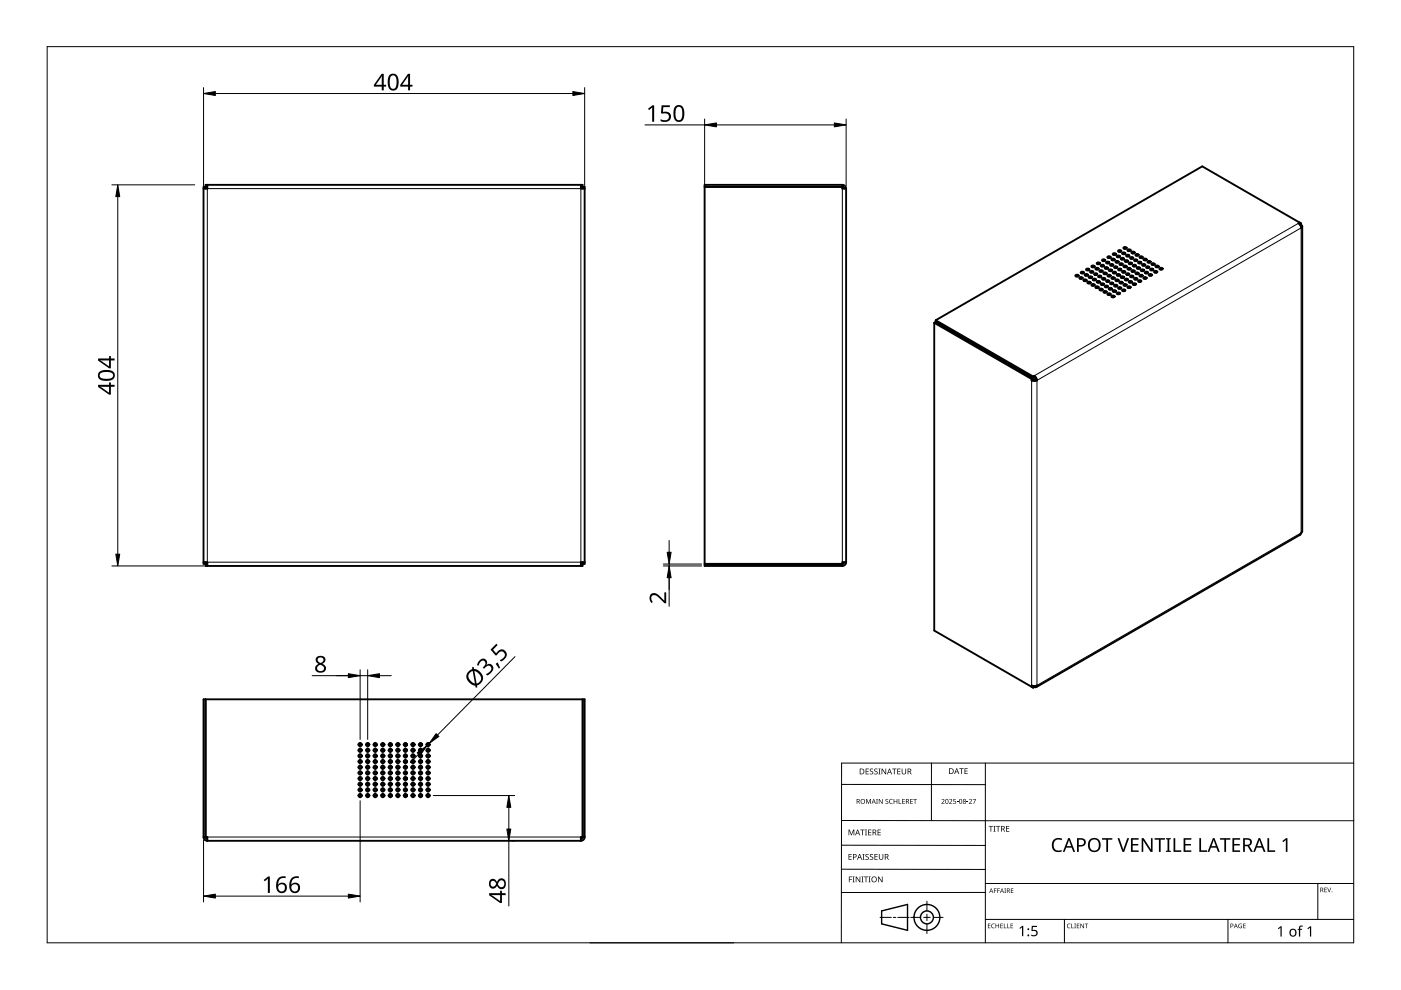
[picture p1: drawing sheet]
<svg xmlns="http://www.w3.org/2000/svg" width="297mm" height="210mm" viewBox="0 0 297 210" stroke-linecap="round" stroke-linejoin="round" font-family="sans-serif">
<g fill="none" stroke="#000" stroke-width=".4">
<path d="M43.6 39.6h-.4v80h.8M43.6 39.6h.4M44 39.2v.8h-.8M123.2 39.6h.3v-.4h-79.9v.8M123.2 39.2v.8h.8M123.6 40v-.4h.4v80h-.8M149.4 39.6h29.2l.4 .4M149.4 39.6h29.2M178.6 39.2h-29.2v80.8h29.2M178.6 39.2v.8h.8M178.6 39.2a.8 .8 0 0 1 .8 .8M179.4 40v79.2"/>
<path d="M228 58.3h.6a.3 .3 0 0 1-.3 .3 .3 .3 0 0 1-.3-.3zM228.5 58.6h-.4M228.9 58.8h.6a.3 .3 0 0 1-.3 .3 .3 .3 0 0 1-.3-.3zM229 59.1h.4M229.2 57.7h.6a.3 .3 0 0 1-.3 .3 .3 .3 0 0 1-.3-.3zM229.7 58h-.4M229.7 59.3h.6a.3 .3 0 0 1-.3 .3 .3 .3 0 0 1-.3-.3zM229.8 59.6h.4M230 58.2h.6a.3 .3 0 0 1-.3 .3 .3 .3 0 0 1-.3-.3zM230.1 58.4h.4M230.3 57h.6a.3 .3 0 0 1-.3 .3 .3 .3 0 0 1-.3-.3zM230.6 59.8h.6a.3 .3 0 0 1-.3 .3 .3 .3 0 0 1-.3-.3z"/>
<path d="M230.8 57.3h-.4M230.9 58.7h.6a.3 .3 0 0 1-.3 .3 .3 .3 0 0 1-.3-.3zM231 58.9h.4M231.2 57.5h.6a.3 .3 0 0 1-.3 .3 .3 .3 0 0 1-.3-.3zM231.2 57.8h.5M231.4 56.4h.6a.3 .3 0 0 1-.3 .3 .3 .3 0 0 1-.3-.3zM231.7 59.2h.6a.3 .3 0 0 1-.3 .3 .3 .3 0 0 1-.3-.3zM231.9 56.7h-.4M232 58h.6a.3 .3 0 0 1-.3 .3 .3 .3 0 0 1-.3-.3zM232.1 58.3h.4M232.2 59.4h-.4M232.3 56.9h.6a.3 .3 0 0 1-.3 .3 .3 .3 0 0 1-.3-.3z"/>
<path d="M232.4 57.1h.4M232.6 59.7h.6a.3 .3 0 0 1-.3 .3 .3 .3 0 0 1-.3-.3zM232.6 55.7h.6a.3 .3 0 0 1-.3 .3 .3 .3 0 0 1-.3-.3zM232.8 58.5h.7a.3 .3 0 0 1-.3 .3 .3 .3 0 0 1-.4-.3zM233.1 59.9h-.4M233.1 56h-.4M233.1 57.4h.6a.3 .3 0 0 1-.3 .3 .3 .3 0 0 1-.3-.3zM233.2 57.6h.4M233.4 58.8h-.5M233.4 56.2h.6a.3 .3 0 0 1-.3 .3 .3 .3 0 0 1-.3-.3zM233.5 56.5h.4M233.7 59h.6a.3 .3 0 0 1-.3 .3 .3 .3 0 0 1-.3-.3z"/>
<path d="M233.7 55.1h.6a.3 .3 0 0 1-.3 .3 .3 .3 0 0 1-.3-.3zM234 57.9h.6a.3 .3 0 0 1-.3 .3 .3 .3 0 0 1-.3-.3zM234.2 55.3h-.4M234.2 59.3h-.4M234.3 56.7h.6a.3 .3 0 0 1-.3 .3 .3 .3 0 0 1-.3-.3zM234.4 57h.4M234.5 58.1h-.4M234.5 55.6h.7a.3 .3 0 0 1-.4 .3 .3 .3 0 0 1-.3-.3zM234.5 59.5h.7a.3 .3 0 0 1-.4 .3 .3 .3 0 0 1-.3-.3zM234.6 59.8h.5M234.8 58.3h.6a.3 .3 0 0 1-.3 .3 .3 .3 0 0 1-.3-.3zM234.8 54.4h.6a.3 .3 0 0 1-.3 .3 .3 .3 0 0 1-.3-.3z"/>
<path d="M235.1 55.8h-.5M235.1 57.2h.6a.3 .3 0 0 1-.3 .3 .3 .3 0 0 1-.3-.3zM235.3 58.6h-.4M235.3 54.7h-.4M235.4 56.1h.6a.3 .3 0 0 1-.3 .3 .3 .3 0 0 1-.3-.3zM235.4 60h.6a.3 .3 0 0 1-.3 .3 .3 .3 0 0 1-.3-.3zM235.5 56.3h.4M235.6 57.5h-.4M235.7 54.9h.6a.3 .3 0 0 1-.3 .3 .3 .3 0 0 1-.3-.3zM235.7 58.8h.6a.3 .3 0 0 1-.3 .3 .3 .3 0 0 1-.3-.3zM235.8 59.1h.4M236 53.8h.6a.3 .3 0 0 1-.3 .3 .3 .3 0 0 1-.3-.3z"/>
<path d="M236 57.7h.6a.3 .3 0 0 1-.3 .3 .3 .3 0 0 1-.3-.3zM236.2 55.2h-.4M236.2 56.5h.6a.3 .3 0 0 1-.3 .4 .3 .3 0 0 1-.3-.4zM236.5 54h-.4M236.5 58h-.4M236.5 55.4h.6a.3 .3 0 0 1-.3 .3 .3 .3 0 0 1-.3-.3zM236.5 59.3h.6a.3 .3 0 0 1-.3 .3 .3 .3 0 0 1-.3-.3zM236.6 55.7h.4M236.6 59.6h.4M236.8 56.8h-.5M236.8 54.3h.6a.3 .3 0 0 1-.3 .3 .3 .3 0 0 1-.3-.3zM236.8 58.2h.6a.3 .3 0 0 1-.3 .3 .3 .3 0 0 1-.3-.3z"/>
<path d="M236.9 58.4h.4M237.1 57h.6a.3 .3 0 0 1-.3 .3 .3 .3 0 0 1-.3-.3zM237.1 53.1h.6a.3 .3 0 0 1-.3 .3 .3 .3 0 0 1-.3-.3zM237.3 54.5h-.4M237.4 59.8h.6a.3 .3 0 0 1-.3 .3 .3 .3 0 0 1-.3-.3zM237.4 55.9h.6a.3 .3 0 0 1-.3 .3 .3 .3 0 0 1-.3-.3zM237.5 56.2h.4M237.6 53.4h-.4M237.6 57.3h-.4M237.7 58.7h.6a.3 .3 0 0 1-.3 .3 .3 .3 0 0 1-.3-.3zM237.7 54.8h.6a.3 .3 0 0 1-.3 .3 .3 .3 0 0 1-.3-.3zM237.8 55h.4"/>
<path d="M237.8 58.9h.4M237.9 57.5h.6a.3 .3 0 0 1-.3 .3 .3 .3 0 0 1-.3-.3zM237.9 53.6h.6a.3 .3 0 0 1-.3 .3 .3 .3 0 0 1-.3-.3zM238 57.8h.4M238.2 56.4h.6a.3 .3 0 0 1-.3 .3 .3 .3 0 0 1-.3-.3zM238.2 52.5h.6a.3 .3 0 0 1-.3 .3 .3 .3 0 0 1-.3-.3zM238.4 53.9h-.4M238.5 55.2h.6a.3 .3 0 0 1-.3 .3 .3 .3 0 0 1-.3-.3zM238.5 59.2h.6a.3 .3 0 0 1-.3 .3 .3 .3 0 0 1-.3-.3zM238.6 55.5h.4M238.7 52.7h-.4M238.7 56.7h-.4"/>
<path d="M238.8 54.1h.6a.3 .3 0 0 1-.3 .3 .3 .3 0 0 1-.3-.3zM238.8 58h.6a.3 .3 0 0 1-.3 .3 .3 .3 0 0 1-.3-.3zM238.9 54.4h.4M238.9 58.3h.4M239 59.4h-.4M239.1 53h.6a.3 .3 0 0 1-.3 .3 .3 .3 0 0 1-.3-.3zM239.1 56.9h.6a.3 .3 0 0 1-.3 .3 .3 .3 0 0 1-.3-.3zM239.2 57.1h.4M239.4 59.7h.6a.3 .3 0 0 1-.3 .3 .3 .3 0 0 1-.3-.3zM239.4 55.7h.6a.3 .3 0 0 1-.3 .3 .3 .3 0 0 1-.3-.3zM239.6 53.2h-.4M239.6 58.5h.6a.3 .3 0 0 1-.3 .3 .3 .3 0 0 1-.3-.3z"/>
<path d="M239.6 54.6h.6a.3 .3 0 0 1-.3 .3 .3 .3 0 0 1-.3-.3zM239.7 54.9h.4M239.9 56h-.4M239.9 59.9h-.4M239.9 57.4h.6a.3 .3 0 0 1-.3 .3 .3 .3 0 0 1-.3-.3zM239.9 53.4h.6a.3 .3 0 0 1-.3 .3 .3 .3 0 0 1-.3-.3zM240 53.7h.4M240 57.6h.4M240.1 58.8h-.4M240.2 56.2h.6a.3 .3 0 0 1-.3 .3 .3 .3 0 0 1-.3-.3zM240.3 56.5h.4M240.5 55.1h.6a.3 .3 0 0 1-.3 .3 .3 .3 0 0 1-.3-.3z"/>
<path d="M240.5 59h.6a.3 .3 0 0 1-.3 .3 .3 .3 0 0 1-.3-.3zM240.8 53.9h.6a.3 .3 0 0 1-.3 .3 .3 .3 0 0 1-.3-.3zM240.8 57.9h.6a.3 .3 0 0 1-.3 .3 .3 .3 0 0 1-.3-.3zM240.9 54.2h.4M241 55.3h-.4M241 59.3h-.4M241.1 56.7h.6a.3 .3 0 0 1-.3 .3 .3 .3 0 0 1-.3-.3zM241.1 57h.5M241.3 58.1h-.4M241.3 59.5h.6a.3 .3 0 0 1-.3 .3 .3 .3 0 0 1-.3-.3zM241.3 55.6h.6a.3 .3 0 0 1-.3 .3 .3 .3 0 0 1-.3-.3zM241.4 59.8h.4"/>
<path d="M241.6 58.3h.6a.3 .3 0 0 1-.3 .3 .3 .3 0 0 1-.3-.3zM241.6 54.4h.6a.3 .3 0 0 1-.3 .3 .3 .3 0 0 1-.3-.3zM241.8 55.8h-.4M241.9 57.2h.6a.3 .3 0 0 1-.3 .3 .3 .3 0 0 1-.3-.3zM242.1 54.7h-.4M242.1 58.6h-.4M242.2 56.1h.6a.3 .3 0 0 1-.3 .3 .3 .3 0 0 1-.3-.3zM242.3 56.3h.4M242.4 57.5h-.4M242.5 58.8h.6a.3 .3 0 0 1-.3 .3 .3 .3 0 0 1-.3-.3zM242.5 54.9h.6a.3 .3 0 0 1-.3 .3 .3 .3 0 0 1-.3-.3zM242.6 59.1h.4"/>
<path d="M242.7 57.7h.7a.3 .3 0 0 1-.3 .3 .3 .3 0 0 1-.4-.3zM243 55.2h-.4M243 56.5h.6a.3 .3 0 0 1-.3 .4 .3 .3 0 0 1-.3-.4zM243.3 58h-.5M243.3 55.4h.6a.3 .3 0 0 1-.3 .3 .3 .3 0 0 1-.3-.3zM243.4 55.7h.4M243.5 56.8h-.4M243.6 58.2h.6a.3 .3 0 0 1-.3 .3 .3 .3 0 0 1-.3-.3zM243.7 58.4h.4M243.9 57h.6a.3 .3 0 0 1-.3 .3 .3 .3 0 0 1-.3-.3zM244.2 55.9h.6a.3 .3 0 0 1-.3 .3 .3 .3 0 0 1-.3-.3zM244.3 56.2h.4"/>
<path d="M244.4 57.3h-.4M244.7 57.5h.6a.3 .3 0 0 1-.3 .3 .3 .3 0 0 1-.3-.3zM244.8 57.8h.4M245 56.4h.6a.3 .3 0 0 1-.3 .3 .3 .3 0 0 1-.3-.3zM245.5 56.7h-.4M245.9 56.9h.6a.3 .3 0 0 1-.3 .3 .3 .3 0 0 1-.3-.3zM246 57.1h.4M275.6 47.5h.1M275.6 47.5h-.1M275.6 47.6v-.4l-.3 .1 .4 .5 .2 .5 .2-.3-.2-.3M275.9 47.4l-21-12.1-56.5 32.6M275.9 47.4v.3"/>
<path d="M275.9 47.7l-.2 .1M275.9 47.4l-.3 .1M276.1 48l-.1 64.8-.3 .6-56 32.3M198.1 68.4v65.3l20.9 12.1M198.1 68.4l.3-.1 20.6 11.9-.3 .2M198.1 68.4l20.6 12M198.4 67.9v.3l20.6 12 .3-.2M198.4 67.9l20.6 11.9M219 79.8v.7M219.3 79.7l.4 .4 .2 .6M219.3 79.7l-.3 .1M219.3 79.7v.3"/>
<path d="M231.1 60.1h-.4M231.4 60.3h.6a.3 .3 0 0 1-.3 .3 .3 .3 0 0 1-.3-.3zM231.5 60.6h.4M232.3 60.8h.6a.3 .3 0 0 1-.3 .3 .3 .3 0 0 1-.3-.3zM232.4 61.1h.4M233.1 61.3h.6a.3 .3 0 0 1-.3 .3 .3 .3 0 0 1-.3-.3zM233.4 60.1h.6a.3 .3 0 0 1-.3 .3 .3 .3 0 0 1-.3-.3zM233.5 60.4h.4M233.6 61.5h-.4M234 61.8h.6a.3 .3 0 0 1-.3 .3 .3 .3 0 0 1-.3-.3zM234.3 60.6h.6a.3 .3 0 0 1-.3 .3 .3 .3 0 0 1-.3-.3zM234.5 62h-.4"/>
<path d="M234.8 60.9h-.4M234.8 62.3h.6a.3 .3 0 0 1-.3 .3 .3 .3 0 0 1-.3-.3zM234.9 62.5h.4M235.1 61.1h.6a.3 .3 0 0 1-.3 .3 .3 .3 0 0 1-.3-.3zM235.5 60.2h.4M235.6 61.4h-.4M235.7 62.8h.6a.3 .3 0 0 1-.3 .3 .3 .3 0 0 1-.3-.3zM235.8 63h.4M236 61.6h.6a.3 .3 0 0 1-.3 .3 .3 .3 0 0 1-.3-.3zM236.1 61.9h.4M236.2 60.5h.6a.3 .3 0 0 1-.3 .3 .3 .3 0 0 1-.3-.3zM236.8 60.7h-.5"/>
<path d="M236.8 62.1h.6a.3 .3 0 0 1-.3 .3 .3 .3 0 0 1-.3-.3zM236.9 62.4h.4M237.1 61h.6a.3 .3 0 0 1-.3 .3 .3 .3 0 0 1-.3-.3zM237.2 61.2h.4M237.9 60.1h-.4M237.9 61.4h.6a.3 .3 0 0 1-.3 .4 .3 .3 0 0 1-.3-.4zM238 61.7h.4M238.2 60.3h.6a.3 .3 0 0 1-.3 .3 .3 .3 0 0 1-.3-.3zM238.3 60.6h.4M239.1 60.8h.6a.3 .3 0 0 1-.3 .3 .3 .3 0 0 1-.3-.3zM239.2 61.1h.4M240.2 60.1h.6a.3 .3 0 0 1-.3 .3 .3 .3 0 0 1-.3-.3z"/>
<path d="M240.3 60.4h.4M218.7 80.4v.3M218.7 80.7l.6 .1 .6-.1M219 80.5h.6M219 80.5l-.3 .2M219.3 80l.3 .5M219.6 80.5l.3 .2M43.2 119.2h.8v.8M43.6 119.2v.8h79.9v-.4M123.6 119.2v.4M124 119.2h-.8v.8M179 119.2l-.4 .4h-29.2"/>
<path d="M179.4 119.2a.8 .8 0 0 1-.8 .8M179.4 119.2h-.8v.8M43.6 148.3v29.2l.4 .4M123.5 148.3v29.2M123.6 148.3v29.2l-.4 .4M219 145.5l-.3 .1v-.3l.6 .2 .6-.2-.2 .4h-.4M219 145.4v.4M219.1 145.4l-.1 .1M219.3 145.7l-.3 .1M219.3 145.5v.2M43.2 177.5v-29.2h80.8v29.2M43.2 177.5h.8v.8"/>
<path d="M43.2 177.5a.8 .8 0 0 0 .8 .8M44 178.3h79.2M124 177.5h-.8v.8M124 177.5a.8 .8 0 0 1-.8 .8"/>
<circle cx="76.4" cy="159.1" r=".35"/>
<circle cx="76.4" cy="157.9" r=".35"/>
<circle cx="78" cy="159.1" r=".35"/>
<circle cx="78" cy="157.9" r=".35"/>
<circle cx="79.6" cy="159.1" r=".35"/>
<circle cx="79.6" cy="157.9" r=".35"/>
<circle cx="81.2" cy="159.1" r=".35"/>
<circle cx="81.2" cy="157.9" r=".35"/>
<circle cx="82.8" cy="159.1" r=".35"/>
<circle cx="82.8" cy="157.9" r=".35"/>
<circle cx="84.4" cy="159.1" r=".35"/>
<circle cx="84.4" cy="157.9" r=".35"/>
<circle cx="86" cy="159.1" r=".35"/>
<circle cx="86" cy="157.9" r=".35"/>
<circle cx="87.6" cy="159.1" r=".35"/>
<circle cx="87.6" cy="157.9" r=".35"/>
<circle cx="89.2" cy="159.1" r=".35"/>
<circle cx="89.2" cy="157.9" r=".35"/>
<circle cx="90.8" cy="159.1" r=".35"/>
<circle cx="90.8" cy="157.9" r=".35"/>
<circle cx="76.4" cy="161.5" r=".35"/>
<circle cx="76.4" cy="163.9" r=".35"/>
<circle cx="76.4" cy="166.3" r=".35"/>
<circle cx="76.4" cy="165.1" r=".35"/>
<circle cx="76.4" cy="160.3" r=".35"/>
<circle cx="76.4" cy="162.7" r=".35"/>
<circle cx="76.4" cy="167.5" r=".35"/>
<circle cx="76.4" cy="168.7" r=".35"/>
<circle cx="78" cy="161.5" r=".35"/>
<circle cx="78" cy="163.9" r=".35"/>
<circle cx="78" cy="166.3" r=".35"/>
<circle cx="78" cy="165.1" r=".35"/>
<circle cx="78" cy="160.3" r=".35"/>
<circle cx="78" cy="162.7" r=".35"/>
<circle cx="78" cy="167.5" r=".35"/>
<circle cx="78" cy="168.7" r=".35"/>
<circle cx="79.6" cy="161.5" r=".35"/>
<circle cx="79.6" cy="163.9" r=".35"/>
<circle cx="79.6" cy="166.3" r=".35"/>
<circle cx="79.6" cy="165.1" r=".35"/>
<circle cx="79.6" cy="160.3" r=".35"/>
<circle cx="79.6" cy="162.7" r=".35"/>
<circle cx="79.6" cy="167.5" r=".35"/>
<circle cx="79.6" cy="168.7" r=".35"/>
<circle cx="81.2" cy="161.5" r=".35"/>
<circle cx="81.2" cy="163.9" r=".35"/>
<circle cx="81.2" cy="166.3" r=".35"/>
<circle cx="81.2" cy="165.1" r=".35"/>
<circle cx="81.2" cy="160.3" r=".35"/>
<circle cx="81.2" cy="162.7" r=".35"/>
<circle cx="81.2" cy="167.5" r=".35"/>
<circle cx="81.2" cy="168.7" r=".35"/>
<circle cx="82.8" cy="161.5" r=".35"/>
<circle cx="82.8" cy="163.9" r=".35"/>
<circle cx="82.8" cy="166.3" r=".35"/>
<circle cx="82.8" cy="165.1" r=".35"/>
<circle cx="82.8" cy="160.3" r=".35"/>
<circle cx="82.8" cy="162.7" r=".35"/>
<circle cx="82.8" cy="167.5" r=".35"/>
<circle cx="82.8" cy="168.7" r=".35"/>
<circle cx="84.4" cy="161.5" r=".35"/>
<circle cx="84.4" cy="163.9" r=".35"/>
<circle cx="84.4" cy="166.3" r=".35"/>
<circle cx="84.4" cy="165.1" r=".35"/>
<circle cx="84.4" cy="160.3" r=".35"/>
<circle cx="84.4" cy="162.7" r=".35"/>
<circle cx="84.4" cy="167.5" r=".35"/>
<circle cx="84.4" cy="168.7" r=".35"/>
<circle cx="86" cy="161.5" r=".35"/>
<circle cx="86" cy="163.9" r=".35"/>
<circle cx="86" cy="166.3" r=".35"/>
<circle cx="86" cy="165.1" r=".35"/>
<circle cx="86" cy="160.3" r=".35"/>
<circle cx="86" cy="162.7" r=".35"/>
<circle cx="86" cy="167.5" r=".35"/>
<circle cx="86" cy="168.7" r=".35"/>
<circle cx="87.6" cy="161.5" r=".35"/>
<circle cx="87.6" cy="163.9" r=".35"/>
<circle cx="87.6" cy="166.3" r=".35"/>
<circle cx="87.6" cy="165.1" r=".35"/>
<circle cx="87.6" cy="160.3" r=".35"/>
<circle cx="87.6" cy="162.7" r=".35"/>
<circle cx="87.6" cy="167.5" r=".35"/>
<circle cx="87.6" cy="168.7" r=".35"/>
<circle cx="89.2" cy="161.5" r=".35"/>
<circle cx="89.2" cy="163.9" r=".35"/>
<circle cx="89.2" cy="166.3" r=".35"/>
<circle cx="89.2" cy="165.1" r=".35"/>
<circle cx="89.2" cy="160.3" r=".35"/>
<circle cx="89.2" cy="162.7" r=".35"/>
<circle cx="89.2" cy="167.5" r=".35"/>
<circle cx="89.2" cy="168.7" r=".35"/>
<circle cx="90.8" cy="161.5" r=".35"/>
<circle cx="90.8" cy="163.9" r=".35"/>
<circle cx="90.8" cy="166.3" r=".35"/>
<circle cx="90.8" cy="165.1" r=".35"/>
<circle cx="90.8" cy="160.3" r=".35"/>
<circle cx="90.8" cy="162.7" r=".35"/>
<circle cx="90.8" cy="167.5" r=".35"/>
<circle cx="90.8" cy="168.7" r=".35"/>
</g>
<path d="M44 40h79.2v79.2h-79.2zM178.6 40v79.2M275.3 47.3l-56 32.4M218.7 80.7v64.6M219.9 80.7l56-32.4v64.7l-56 32.3zM44 177.5h79.2" fill="none" stroke="#000" stroke-width=".21"/>
<path d="M10 9.9h277v190h-277z" fill="none" stroke="#000" stroke-width=".21"/>
<g fill="none" stroke="#000" stroke-width=".21">
<path d="M178.4 179.2l30.5 .1M178.4 166.3l30.5 .1M178.5 174h108.6M197.5 161.8v12.2M208.9 161.8v38.1M287 161.8h-108.6v38.1M125.1 199.9h30.5M178.4 184.3h30.5M186.6 194.5h2.4M189.4 194.5h.5M190.4 194.5h2.4M193.1 194.5h2.1"/>
<path d="M195.8 194.5h1.4M196.5 191.1v2M196.5 193.8v1.4M196.5 195.9v2M197.9 194.5h2.1M208.9 189.2h-30.5M208.9 187.3h78.1M208.9 194.9h78.1M225.7 194.9v5M260.4 194.9v5M279.4 187.3v7.6"/>
</g>
<g fill="none" stroke="#000" stroke-width=".3">
<path d="M186.9 193.1l5.5-1.3v5.5l-5.5-1.4z"/>
<circle cx="196.5" cy="194.5" r="1.37"/>
<circle cx="196.5" cy="194.5" r="2.74"/>
</g>
<g fill="#000">
<path d="M179.9 175.9h.2l.4 1 .4-1h.2v1.2h-.1v-1.1l-.4 1.1h-.2l-.4-1.1 .1 1.1h-.2zM182.4 175.9h.9v.1h-.4v1.1h-.1v-1.1h-.4zM183.4 175.9h.4l-.1 .1v1l.1 .1h-.4l.1-.1v-1zM183.6 169.4h.2l.3 .8 .4-.8h.2v1h-.2v-.9l-.4 .9-.4-.9 .1 .9h-.2zM183.5 163h.7v.1h-.5v.4h.5v.1h-.5v.4h.5v.2h-.7zM184.1 175.9h.6v.1h-.5v.4h.5v.1h-.5v.5h.5v.1h-.6zM184.5 163.1l.4-.2 .2 .1v.1a.25 .25 0 0 0-.4-.1 .25 .25 0 0 0 0 .4 .4 .4 0 0 1 .5 .3 .4 .4 0 0 1-.3 .5 .4 .4 0 0 1-.5-.2h.1a.27 .27 0 0 0 .4 .1 .27 .27 0 0 0-.1-.4l-.3-.3zM185.4 163.1l.4-.2 .3 .1-.1 .1a.25 .25 0 0 0-.4-.1 .25 .25 0 0 0 0 .4 .4 .4 0 0 1 .5 .3 .4 .4 0 0 1-.3 .5 .4 .4 0 0 1-.5-.2h.1a.27 .27 0 0 0 .4 .1 .27 .27 0 0 0 0-.4l-.4-.3zM185.8 169.4h.3l-.1 .1v.8l.1 .1h-.3l.1-.1zM186.2 163h.5l-.2 .1v1l.2 .1h-.5l.2-.1v-1zM186.1 175.9h.6v.1h-.5v.4h.5v.1h-.5v.5h.5v.1h-.6zM186.3 169.4h.2l.5 .8v-.8h.1v1h-.1l-.6-.8v.8h-.1z"/>
<path d="M186.9 163h.2l.6 1v-1h.2v1.2h-.2l-.6-1v1h-.2zM187.8 169.5l.3-.1h.2v.2a.25 .25 0 0 0-.3-.1 .25 .25 0 0 0-.1 .3 .25 .25 0 0 0 .3 .1 .32 .32 0 0 1 0 .5 .32 .32 0 0 1-.5-.1 .25 .25 0 0 0 .4 .1 .25 .25 0 0 0 0-.4l-.3-.2zM188.6 169.5l.4-.1h.3l-.1 .2a.41 .41 0 0 0-.6 .3 .41 .41 0 0 0 .6 .4 .48 .48 0 0 1-.6-.1 .48 .48 0 0 1 0-.7zM189.1 163h1v.1h-.4v1.1h-.2v-1.1h-.4zM189.5 169.4h.1v.4h.5v-.4h.1v1h-.1v-.5h-.5v.5h-.1zM190.5 169.4h.2v.9h.4v.1h-.6zM190.2 163h.7v.1h-.5v.4h.5v.1h-.5v.4h.5v.2h-.7zM191.3 169.4h.5v.1h-.4v.3h.4v.1h-.4v.4h.4v.1h-.5zM191.2 163h.1v.8a.32 .32 0 0 0 .3 .3 .32 .32 0 0 0 .4-.4v-.7h.1v.7a.47 .47 0 0 1-.5 .5 .47 .47 0 0 1-.4-.5zM193 169.4h.5v.1h-.4v.3h.4v.1h-.4v.4h.4v.1h-.5zM193.6 169.4h.8v.1h-.3v.9h-.2v-.9h-.3zM199.6 169.5a.37 .37 0 0 1 .6 0 .37 .37 0 0 1-.2 .6l-.2 .2h.5v.1h-.7l.3-.4a.27 .27 0 0 0 .2-.3 .27 .27 0 0 0-.4-.1z"/>
<path d="M201.2 169.5a.37 .37 0 0 1 .6 0 .37 .37 0 0 1-.2 .6l-.2 .2h.5v.1h-.7l.3-.4a.27 .27 0 0 0 .3-.3 .27 .27 0 0 0-.5-.1zM202.1 169.4h.5v.1h-.4v.3a.34 .34 0 0 1 .5 .2 .34 .34 0 0 1-.2 .4 .34 .34 0 0 1-.4-.1 .29 .29 0 0 0 .4 0 .29 .29 0 0 0 0-.4 .29 .29 0 0 0-.4 0zM202.9 170l.3 .1zM203.4 162.9h.9v.1h-.4v1.1h-.1v-1.1h-.4zM204.9 170l.4 .1zM204.5 162.9h.7v.1h-.5v.4h.4v.1h-.4v.5h.5v.1h-.7zM205.4 169.5a.37 .37 0 0 1 .6 0 .37 .37 0 0 1-.2 .6l-.2 .2h.5v.1h-.7l.3-.4a.27 .27 0 0 0 .3-.3 .27 .27 0 0 0-.5-.1zM206.2 169.4h.7l-.4 1h-.1l.4-.9h-.6zM209.6 175.1h.9v.2h-.3v1h-.2v-1h-.4zM210.6 175.1h.5l-.2 .1v1l.2 .1h-.5l.2-.1v-1zM211.2 175.1h.9v.2h-.4v1h-.2v-1h-.3zM213.3 175.1h.7v.2h-.5v.3h.5v.2h-.5v.4h.5v.1h-.7z"/>
<path d="M223.4 178.1a1.63 1.63 0 0 1 1.8-.3l-.1 .4a1.14 1.14 0 0 0-1.4 .1 1.14 1.14 0 0 0-.2 1.4 1.11 1.11 0 0 0 1.6 .5v.3a1.52 1.52 0 0 1-1.9-.5 1.52 1.52 0 0 1 .2-1.9zM236.9 177.7h.4l.9 2.5 .8-2.5h.4l-1.1 2.9h-.3zM180 185.8h.7v.2h-.6v.4h.5v.1h-.5v.6h-.1zM179.9 181.1h.7v.1h-.5v.4h.4v.1h-.4v.5h.5v.1h-.7zM180.8 185.8h.4l-.1 .2v.9l.1 .2h-.4l.1-.2v-.9zM181.4 185.8h.2l.7 1.1v-1.1h.1v1.3h-.2l-.6-1v1h-.2zM182.6 185.8h.5l-.2 .2v.9l.2 .2h-.5l.2-.2v-.9zM182.9 181.1h.4l-.1 .1v1l.1 .1h-.4l.1-.1v-1zM183.2 185.8h.9v.2h-.4v1.1h-.2v-1.1h-.3zM183.5 181.2l.5-.1h.2v.2a.25 .25 0 0 0-.4-.1 .25 .25 0 0 0 0 .4 .4 .4 0 0 1 .4 .3 .4 .4 0 0 1-.2 .4 .4 .4 0 0 1-.5-.2 .27 .27 0 0 0 .5 .1 .27 .27 0 0 0-.1-.4l-.4-.3zM184.2 185.8h.4l-.1 .2v.9l.1 .2h-.4l.1-.2v-.9zM184.5 181.2l.4-.1h.2v.2a.25 .25 0 0 0-.4-.1 .25 .25 0 0 0 0 .4 .4 .4 0 0 1 .5 .3 .4 .4 0 0 1-.3 .4 .4 .4 0 0 1-.5-.2h.1a.27 .27 0 0 0 .4 .1 .27 .27 0 0 0-.1-.4l-.3-.3z"/>
<path d="M185.4 181.1h.7v.1h-.5v.4h.5v.1h-.5v.5h.5v.1h-.7zM186.2 185.8h.1l.7 1.1v-1.1h.1v1.3h-.2l-.6-1v1h-.1zM186.3 181.1h.2v.8a.32 .32 0 0 0 .3 .3 .32 .32 0 0 0 .3-.3v-.8h.2v.8a.47 .47 0 0 1-.5 .4 .47 .47 0 0 1-.5-.4zM209.5 195.8h.5l-.4 .1v.3h.4l-.4 .1v.4l.4 .1h-.5zM210.3 196l.3-.2 .3 .1v.1a.39 .39 0 0 0-.6 .3 .39 .39 0 0 0 .6 .4 .46 .46 0 0 1-.7-.1 .46 .46 0 0 1 .1-.6zM210.7 188.4h.6l-.4 .1v.3h.4l-.4 .1v.4h-.2zM211.4 188.4h.6l-.4 .1v.3h.4l-.4 .1v.4h-.2zM211.1 195.8h.1v.4h.5v-.4h.1v1h-.1v-.5h-.5v.5h-.1zM212.1 195.8h.5l-.4 .1v.3h.4l-.4 .1v.4l.4 .1h-.5zM212.8 195.8h.2v.9l.4 .1h-.6zM212.9 188.4h.4l-.1 .1 .1 .8h-.4l.2-.1zM213.6 195.8h.1v.9l.4 .1h-.5z"/>
<path d="M214.3 195.8h.5l-.4 .1v.3h.4l-.4 .1v.4l.4 .1h-.5zM214.3 188.4h.6l-.5 .1v.3h.4l-.4 .1v.3l.5 .1h-.6zM216.1 196.8l.6-.5h.3v2.2h-.3v-1.9l-.4 .3zM218.8 196.3h1.1v.2h-.9l-.1 .7a.75 .75 0 0 1 1.1 .7 .75 .75 0 0 1-1.1 .6l-.3-.1v-.3l.3 .2a.51 .51 0 0 0 .8-.4 .51 .51 0 0 0-.7-.5l-.3-.1zM226.3 196l.4-.2 .3 .1-.1 .1a.39 .39 0 0 0-.6 .3 .39 .39 0 0 0 .6 .4 .46 .46 0 0 1-.6-.1 .46 .46 0 0 1 0-.6zM227.1 195.8h.2v.9l.4 .1h-.6zM227.8 195.8h.3l-.1 .1 .1 .9h-.3l.1-.1zM228.3 195.8h.5l-.4 .1v.3h.4l-.4 .1v.4l.4 .1h-.5zM229.1 195.8h.1l.5 .8v-.8h.1v1h-.1l-.5-.8v.8h-.1zM230 195.8h.7l-.3 .1v.9h-.1v-.9zM233.6 177.7h2.2v.3h-.9v2.6h-.3v-2.6h-1zM239.8 177.7h1.6v.3h-1.2v.9h1.1v.4h-1.1v1h1.2v.3h-1.6z"/>
<path d="M242.1 177.7h.4l1.5 2.4v-2.4h.4v2.9h-.5l-1.5-2.4v2.4h-.3zM244.8 177.7h2.2v.3h-.9v2.6h-.4v-2.6h-.9zM247.2 177.7h1v.2l-.3 .1v2.3l.3 .1v.2h-1v-.2l.3-.1v-2.3l-.3-.1zM248.8 177.7h.4v2.6h1.2v.3h-1.6zM250.9 177.7h1.7v.3h-1.3v.9h1.2v.4h-1.2v1h1.3v.3h-1.7zM254.3 177.7h.3v2.6h1.3v.3h-1.6zM258.7 177.7h2.2v.3h-1v2.6h-.3v-2.6h-.9zM261.3 177.7h1.6v.3h-1.2v.9h1.2v.4h-1.2v1h1.2v.3h-1.6zM262.7 196l.6-.1-.1 .1a.4 .4 0 0 0-.5 .3 .4 .4 0 0 0 .5 .4v-.3l-.2-.1h.3v.5a.53 .53 0 0 1-.7-.1 .53 .53 0 0 1 .1-.7zM263.6 195.8h.5l-.4 .1v.3h.4l-.4 .1v.4l.4 .1h-.5zM268.7 177.7h.4v2.6h1.3v.3h-1.7zM270.9 196.8l.6-.4h.2v2.2h-.2v-1.9l-.4 .3z"/>
<path d="M271.9 178.3l.8-.6h.3v2.9h-.4v-2.5l-.5 .5zM275.5 196.4l.7-.1v.2h-.4l-.1 .2v.2h.4v.2h-.4v1.5h-.3v-1.5h-.3l.3-.2zM277.2 196.8l.6-.4h.2v2.2h-.3v-1.9l-.4 .3zM280.8 188.2h.5l-.4 .1v.3h.4l-.4 .1v.4l.4 .1h-.5zM281.4 188.2h.1l.3 .8 .3-.8h.1l-.3 1h-.1z"/>
<path d="M181.6 169.4h.3a.29 .29 0 0 1 .4 .2 .29 .29 0 0 1-.2 .4l.3 .4h-.2l-.2-.4h-.2v.4h-.2zM181.8 169.5v.4h.1a.2 .2 0 0 0 .2-.2 .2 .2 0 0 0-.2-.2z"/>
<path d="M181.8 175.9h.1l.5 1.2h-.2l-.1-.4h-.5l-.2 .4h-.1zM181.8 176l-.2 .6h.4z"/>
<path d="M182.3 163h.4a.61 .61 0 0 1 .6 .6 .61 .61 0 0 1-.7 .6h-.3zM182.4 163.1v.9h.2a.48 .48 0 0 0 .5-.4 .48 .48 0 0 0-.5-.5z"/>
<path d="M182.4 169.9a.51 .51 0 0 1 1 0 .51 .51 0 0 1-1 0zM182.6 169.9a.4 .4 0 0 0 .8 0 .4 .4 0 0 0-.8 0z"/>
<path d="M185 175.9h.3a.35 .35 0 0 1 .5 .2 .35 .35 0 0 1-.3 .5l.4 .5h-.2l-.3-.5h-.2v.5h-.2zM185.2 176v.5h.1a.23 .23 0 0 0 .3-.3 .23 .23 0 0 0-.3-.2z"/>
<path d="M185.2 169.4l.5 1-.3-.3h-.4l-.2 .3zM185.2 169.5l-.1 .5h.3z"/>
<path d="M188.5 163h.2l.4 1.2h-.1l-.2-.4h-.5l-.1 .4h-.2zM188.6 163.1l-.2 .6h.4z"/>
<path d="M192.1 169.4h.3a.29 .29 0 0 1 .3 .2 .29 .29 0 0 1-.2 .4l.3 .4h-.1l-.3-.4h-.2v.4h-.1zM192.2 169.5v.4h.2a.2 .2 0 0 0 .2-.2 .2 .2 0 0 0-.3-.2z"/>
<path d="M192.4 163h.4a.35 .35 0 0 1 .4 .2 .35 .35 0 0 1-.2 .4l.3 .6h-.2l-.3-.5h-.2v.5h-.2zM192.6 163.1v.4h.2a.23 .23 0 0 0 .3-.2 .23 .23 0 0 0-.3-.2z"/>
<path d="M200.5 169.5l.4-.1 .2 .2v.5l-.2 .3h-.3l-.2-.2zM200.6 169.6v.1a.37 .37 0 0 0-.1 .4 .37 .37 0 0 0 .4 .2 .4 .4 0 0 0 .1-.5 .4 .4 0 0 0-.4-.2z"/>
<path d="M201.2 162.9h.4a.61 .61 0 0 1 .6 .6 .61 .61 0 0 1-.6 .6h-.4zM201.4 163v1h.1a.48 .48 0 0 0 .5-.5 .48 .48 0 0 0-.4-.5z"/>
<path d="M202.8 162.9h.1l.5 1.2h-.2l-.1-.4h-.5l-.1 .4h-.2zM202.8 163l-.1 .6h.3z"/>
<path d="M203.5 169.5l.3-.1 .2 .2v.5l-.2 .3h-.3l-.1-.2zM203.5 169.6v.1a.37 .37 0 0 0-.1 .4 .37 .37 0 0 0 .4 .2 .4 .4 0 0 0 .1-.5 .4 .4 0 0 0-.4-.2z"/>
<path d="M204.2 169.5a.29 .29 0 0 1 .5-.1 .29 .29 0 0 1-.1 .5 .29 .29 0 0 1 .1 .4 .29 .29 0 0 1-.4 0 .29 .29 0 0 1 .1-.4zM204.3 170.2a.2 .2 0 0 0 .4 0 .2 .2 0 0 0-.4 0zM204.3 169.7a.2 .2 0 0 0 .4 0 .2 .2 0 0 0-.4 0z"/>
<path d="M212.3 175.1h.3a.35 .35 0 0 1 .4 .3 .35 .35 0 0 1-.2 .4l.3 .5h-.2l-.3-.5h-.2v.5h-.1zM212.4 175.2v.5h.2a.23 .23 0 0 0 .3-.2 .23 .23 0 0 0-.3-.3z"/>
<path d="M228.3 177.7h.8a.92 .92 0 0 1 1.1 .9 .92 .92 0 0 1-1.2 .9h-.3v1.1h-.4zM228.7 178v1.2a.73 .73 0 0 0 .8-.1 .73 .73 0 0 0 .3-.8l-.4-.2z"/>
<path d="M231 178.1a1.44 1.44 0 0 1 1.9-.2 1.44 1.44 0 0 1 .4 1.9 1.39 1.39 0 0 1-1.9 .8 1.39 1.39 0 0 1-.7-1.9zM231.4 178.2a1.23 1.23 0 0 0 .5 2.1 1.23 1.23 0 0 0 1.1-.9 1.23 1.23 0 0 0-.6-1.3l-.6-.1z"/>
<path d="M263.6 177.7h.8a.84 .84 0 0 1 1 .6 .84 .84 0 0 1-.6 1l.8 1.3h-.4l-.7-1.2h-.6v1.2h-.3zM263.9 178v1.1h.5a.56 .56 0 0 0 .7-.5 .56 .56 0 0 0-.7-.6z"/>
<path d="M180.8 181.1h.4a.41 .41 0 0 1 .4 .5 .41 .41 0 0 1-.6 .2v.5h-.2zM181 181.2v.5a.29 .29 0 0 0 .5-.3 .29 .29 0 0 0-.5-.2z"/>
<path d="M182.2 181.1h.1l.5 1.2h-.2l-.1-.4h-.5l-.1 .4h-.2zM182.3 181.2l-.2 .6h.3z"/>
<path d="M184.7 186.5a.61 .61 0 0 1 1.2 0 .61 .61 0 0 1-1.2 0zM184.9 186.5a.45 .45 0 0 0 .9 0 .45 .45 0 0 0-.9 0z"/>
<path d="M187.6 181.1h.3a.35 .35 0 0 1 .5 .2 .35 .35 0 0 1-.3 .4l.4 .6h-.2l-.3-.5h-.3v.5h-.1zM187.7 181.2v.5h.2a.23 .23 0 0 0 .3-.3 .23 .23 0 0 0-.3-.2z"/>
<path d="M210.1 188.4l.5 .9-.2-.3h-.4l-.3 .3zM210.2 188.5l-.2 .4h.3z"/>
<path d="M212.4 188.4l.5 .9-.3-.3h-.3l-.3 .3zM212.4 188.5l-.1 .4h.3z"/>
<path d="M213.5 188.4h.2a.28 .28 0 0 1 .4 .2 .28 .28 0 0 1-.2 .3l.3 .4-.4-.4h-.2v.4h-.1zM213.6 188.5v.3h.1a.19 .19 0 0 0 .3-.2 .19 .19 0 0 0-.3-.1z"/>
<path d="M226.5 177.7h.3l1.1 2.9h-.3l-.4-.9h-1.1l-.4 .9h-.4zM226.6 178.1l-.4 1.3h.9z"/>
<path d="M257.2 177.7h.3l1.1 2.9h-.4l-.3-.9h-1.2l-.3 .9h-.4zM257.3 178.1l-.4 1.3h.9z"/>
<path d="M260.9 195.8h.2a.32 .32 0 0 1 .4 .4 .32 .32 0 0 1-.5 .2v.4h-.1zM261 195.9v.4a.24 .24 0 0 0 .4-.2 .24 .24 0 0 0-.4-.2z"/>
<path d="M262 195.8l.4 1-.2-.3h-.4l-.2 .3zM262 196l-.1 .4h.3z"/>
<path d="M266.8 177.7h.4l1.1 2.9h-.4l-.3-.9h-1.2l-.3 .9h-.4zM267 178.1l-.4 1.3h.9z"/>
<path d="M273.6 197.1a.82 .82 0 0 1 1.2 .1 .82 .82 0 0 1-.2 1.2 .82 .82 0 0 1-1.2-.4zM273.8 197.2a.6 .6 0 0 0-.1 .8 .6 .6 0 0 0 .8 .2l.1-.3a.53 .53 0 0 0-.1-.6 .53 .53 0 0 0-.7-.1z"/>
<path d="M279.9 188.2h.3a.28 .28 0 0 1 .3 .2 .28 .28 0 0 1-.1 .3l.2 .5-.3-.4h-.2v.4h-.2zM280.1 188.3v.4h.1a.19 .19 0 0 0 .2-.2 .19 .19 0 0 0-.2-.2z"/>
<circle cx="218" cy="198.3" r=".2"/>
<circle cx="218" cy="197" r=".2"/>
<circle cx="282.4" cy="189.1" r=".09"/>
</g>
<g fill="none" stroke="#000" stroke-width=".21">
<path d="M43.2 18.6v20.8M45.7 19.8h75.8M124 18.6v20.8M23.7 39.2h17.6M136.7 26.5h12.7M149.4 25.2v13.8M151.9 26.5h25M179.4 25.2v14.2M25 41.7v75.8M23.7 120h19.6M140.6 120h8.2M140.6 119.6h8.2"/>
<path d="M141.9 114.6v2.5M141.9 119.6v8.9M109.2 139.2l-16.4 16.6M66.2 143.3h11.8M76.4 142v14.8M78 142v14.8M80.5 143.3h2.5M88.8 159.9l-1.8 1.8M91 157.6l-.5 .5M43.2 178.1v13.1M76.4 169.8v21.4M91.9 168.7h17.2"/>
<path d="M107.9 171.2v4.6M107.9 178.3v13.8M108.5 178.3h.6M45.7 190h28.2"/>
</g>
<g fill="#000" stroke="#000" stroke-width=".21">
<path d="M121.5 19.4l2.5 .4-2.5 .4zM43.2 19.8l2.5-.4v.8zM149.4 26.5l2.5-.4v.8zM176.9 26.1l2.5 .4-2.5 .4zM25 39.2l.4 2.5h-.8zM24.6 117.5h.8l-.4 2.5zM141.5 117.1h.8l-.4 2.5zM141.9 120l.4 2.5h-.8zM73.9 142.8l2.5 .5-2.5 .4zM78 143.3l2.5-.5v.9zM88.5 159.6l2-1.5-1.5 2.1zM92.5 155.6l.6 .5-2.1 1.5z"/>
<path d="M107.9 168.7l.4 2.5h-.8zM107.5 175.8h.8l-.4 2.5zM43.2 190l2.5-.4v.8zM73.9 189.6l2.5 .4-2.5 .4z"/>
</g>
<g fill="#000">
<path d="M137.4 23.1l.9-.8h.4v3.5h-.4v-3l-.7 .5zM140.3 22.3h1.7v.4h-1.4v1a1.17 1.17 0 0 1 1.7 1 1.17 1.17 0 0 1-1.6 1.1l-.6-.1v-.4a1.03 1.03 0 0 0 1 .2 1.03 1.03 0 0 0 .7-.8 .93 .93 0 0 0-1.4-.6l-.3-.1zM101.7 140a.88 .88 0 0 1 1.2-.2 .88 .88 0 0 1 .2 1.2 .93 .93 0 0 1 1.4 .1 .93 .93 0 0 1-.2 1.3l-1 .8-.3-.3a1.24 1.24 0 0 0 1.1-1.5 .71 .71 0 0 0-1.3 .2l-.2 .2-.2-.3a.81 .81 0 0 0 .5-.6 .81 .81 0 0 0-.4-.8 1.02 1.02 0 0 0-1 1h-.4zM105.2 136.5l.3 .3-1 .9 .7 .8a1.17 1.17 0 0 1 1.9-.5 1.17 1.17 0 0 1-.3 1.9l-.6 .3-.3-.2a1.03 1.03 0 0 0 .9-1.7 .93 .93 0 0 0-1.5 .6l-.2 .1-1.1-1.3zM138 126a1.5 1.5 0 0 1 2.1 .6l.8 .8v-1.8h.3v2.3h-.3l-1.1-1.1a.98 .98 0 0 0-1.7-.3v.5l.3 .6-.3 .3a1.47 1.47 0 0 1-.1-1.9zM105.4 140.4l.6 1.2-.2 .2-.7-1zM55.9 186.6l1-.8h.3v3.5h-.4v-3l-.7 .6z"/>
<path d="M80.9 15.7h.5v2.3h.5v.4h-.5v.8h-.5v-.8h-1.6v-.4zM80.9 16.1l-1.2 1.9h1.2z"/>
<path d="M82.6 15.9a1.16 1.16 0 0 1 1.4-.1 1.16 1.16 0 0 1 .5 1.2 1.69 1.69 0 0 1-1 2.2 1.27 1.27 0 0 1-1.3-1.6l.1-1.1zM82.9 16.2a2.16 2.16 0 0 0 .3 2.6 .82 .82 0 0 0 .9-1 1.35 1.35 0 0 0-.7-1.8z"/>
<path d="M86.5 15.7h.4v2.3h.5v.4h-.5v.8h-.4v-.8h-1.6v-.4zM86.5 16.1l-1.2 1.9h1.2z"/>
<path d="M143.2 22.5a1.16 1.16 0 0 1 1.3-.1 1.16 1.16 0 0 1 .6 1.2 1.68 1.68 0 0 1-1 2.3 1.27 1.27 0 0 1-1.3-1.6l.1-1.2zM143.5 22.8a2.16 2.16 0 0 0 .3 2.7 .82 .82 0 0 0 .9-1.1 1.35 1.35 0 0 0-.8-1.8z"/>
<path d="M21 78.9a2.6 2.6 0 0 1 3.2 .2 1.22 1.22 0 0 1-.2 1.3 1.22 1.22 0 0 1-1.2 .3 1.53 1.53 0 0 1-2-1zM21.3 79.1a.75 .75 0 0 0 0 1 .75 .75 0 0 0 .9 .2h1a.69 .69 0 0 0 .8-.7 .69 .69 0 0 0-.8-.7h-1.3z"/>
<path d="M20.8 76h2.3v-.5h.4v.5h.8v.4h-.8v1.7h-.4l-2.3-1.6zM21.3 76.4l1.8 1.3v-1.3z"/>
<path d="M20.8 81.6h2.3v-.5h.4v.5h.8v.4h-.8v1.7h-.4l-2.3-1.7zM21.3 82l1.8 1.3v-1.3z"/>
<path d="M67.1 139.4a1.03 1.03 0 0 1 1.3-.4 1.03 1.03 0 0 1 .5 1.2l-.6 .5a1 1 0 0 1 .8 1.3 1 1 0 0 1-1.4 .6 .94 .94 0 0 1-.9-.8 .94 .94 0 0 1 .7-1l-.1-.1a.88 .88 0 0 1-.3-1.3zM67.2 141.7a.7 .7 0 0 0 1.4 0 .7 .7 0 0 0-1.4 0zM67.4 140a.58 .58 0 0 0 1.1 0 .58 .58 0 0 0-1.1 0z"/>
<path d="M100.1 141.5l.3-.1 .1 .4a1.81 1.81 0 0 1 1.8 1.4 1.81 1.81 0 0 1-1 2.1h-.2l.1 .4-.3 .1-.1-.4a1.84 1.84 0 0 1-1.7-1.2 1.84 1.84 0 0 1 .5-2l.5-.3zM100.6 142.3l.5 2.6a1.23 1.23 0 0 0 .9-1.1 1.23 1.23 0 0 0-.8-1.2zM99.7 142.6l-.2 .2a1.34 1.34 0 0 0 .8 2l.4 .1-.5-2.6z"/>
<path d="M59 186.2l.6-.3 .5-.1h.5v.4a1.18 1.18 0 0 0-1.6 1.4 1.08 1.08 0 0 1 1.6-.2 1.08 1.08 0 0 1-.1 1.7 1.22 1.22 0 0 1-1.4 .1 1.22 1.22 0 0 1-.6-1.4l.1-.9zM58.9 188.3a.8 .8 0 0 0 1.6 0 .8 .8 0 0 0-1.6 0z"/>
<path d="M61.8 186.2l.6-.3 .5-.1h.5v.4a1.18 1.18 0 0 0-1.6 1.4 1.08 1.08 0 0 1 1.6-.2 1.08 1.08 0 0 1-.1 1.7 1.22 1.22 0 0 1-1.4 .1 1.22 1.22 0 0 1-.6-1.4l.1-.9zM61.7 188.3a.76 .76 0 0 0 1.5 0 .76 .76 0 0 0-1.5 0z"/>
<path d="M104 186.5a.88 .88 0 0 1 1.4 .5 1 1 0 0 1 1.2-.7 1 1 0 0 1 .6 1.3 .94 .94 0 0 1-.8 .9 .94 .94 0 0 1-1-.7 .91 .91 0 0 1-1.2 .6 .91 .91 0 0 1-.5-1.2zM105.6 187.4a.7 .7 0 0 0 1.4 0 .7 .7 0 0 0-1.4 0zM104 187.4a.6 .6 0 0 0 1.2 0 .6 .6 0 0 0-1.2 0z"/>
<path d="M103.7 189.4h2.3v-.5h.4v.5h.8v.4h-.8v1.7h-.3l-2.4-1.7zM104.2 189.8l1.8 1.2v-1.2z"/>
</g>
<g fill="none" stroke="#000" stroke-width=".21">
<path d="M75.9 159.1h.3M75.9 157.9h.3M76.3 159.1h.1M76.3 157.9h.1M76.4 157.4v.3M76.4 157.8v.1M76.4 158v.3M76.4 158.6v.3M76.4 159v.1M76.4 159.2v.3M76.4 159.8v.3M76.5 159.1h.3"/>
<path d="M76.5 157.9h.3M77.5 159.1h.3M77.5 157.9h.3M77.9 159.1h.1M77.9 157.9h.1M78 157.4v.3M78 157.8v.1M78 158v.3M78 158.6v.3M78 159v.1M78 159.2v.3M78 159.8v.3"/>
<path d="M78.1 159.1h.3M78.1 157.9h.3M79.1 159.1h.3M79.1 157.9h.3M79.5 159.1h.1M79.5 157.9h.1M79.6 157.4v.3M79.6 157.8v.1M79.6 158v.3M79.6 158.6v.3M79.6 159v.1M79.6 159.2v.3"/>
<path d="M79.6 159.8v.3M79.7 159.1h.3M79.7 157.9h.3M80.7 159.1h.3M80.7 157.9h.3M81.1 159.1h.1M81.1 157.9h.1M81.2 157.4v.3M81.2 157.8v.1M81.2 158v.3M81.2 158.6v.3M81.2 159v.1"/>
<path d="M81.2 159.2v.3M81.2 159.8v.3M81.3 159.1h.3M81.3 157.9h.3M82.3 159.1h.3M82.3 157.9h.3M82.7 159.1h.1M82.7 157.9h.1M82.8 157.4v.3M82.8 157.8v.1M82.8 158v.3M82.8 158.6v.3"/>
<path d="M82.8 159v.1M82.8 159.2v.3M82.8 159.8v.3M82.9 159.1h.3M82.9 157.9h.3M83.9 159.1h.3M83.9 157.9h.3M84.3 159.1h.1M84.3 157.9h.1M84.4 157.4v.3M84.4 157.8v.1M84.4 158v.3"/>
<path d="M84.4 158.6v.3M84.4 159v.1M84.4 159.2v.3M84.4 159.8v.3M84.5 159.1h.3M84.5 157.9h.3M85.5 159.1h.3M85.5 157.9h.3M85.9 159.1h.1M85.9 157.9h.1M86 157.4v.3M86 157.8v.1"/>
<path d="M86 158v.3M86 158.6v.3M86 159v.1M86 159.2v.3M86 159.8v.3M86.1 159.1h.3M86.1 157.9h.3M87.1 159.1h.3M87.1 157.9h.3M87.5 159.1h.1M87.5 157.9h.1M87.6 157.4v.3"/>
<path d="M87.6 157.8v.1M87.6 158v.3M87.6 158.6v.3M87.6 159v.1M87.6 159.2v.3M87.6 159.8v.3M87.7 159.1h.3M87.7 157.9h.3M88.7 159.1h.3M88.7 157.9h.3M89.1 159.1h.1M89.1 157.9h.1"/>
<path d="M89.2 157.4v.3M89.2 157.8v.1M89.2 158v.3M89.2 158.6v.3M89.2 159v.1M89.2 159.2v.3M89.2 159.8v.3M89.3 159.1h.3M89.3 157.9h.3M90.3 159.1h.3M90.3 157.9h.3M90.7 159.1h.1"/>
<path d="M90.7 157.9h.1M90.8 157.4v.3M90.8 157.8v.1M90.8 158v.3M90.8 158.6v.3M90.8 159v.1M90.8 159.2v.3M90.8 159.8v.3M90.9 159.1h.3M90.9 157.9h.3M75.9 165.1h.3M75.9 162.7h.3"/>
<path d="M75.9 161.5h.3M75.9 168.7h.3M75.9 163.9h.3M75.9 167.5h.3M75.9 166.3h.3M75.9 160.3h.3M76.3 165.1h.1M76.3 162.7h.1M76.3 161.5h.1M76.3 168.7h.1M76.3 163.9h.1M76.3 167.5h.1"/>
<path d="M76.3 166.3h.1M76.3 160.3h.1M76.4 160.2v.1M76.4 160.4v.3M76.4 161v.3M76.4 161.4v.1M76.4 161.6v.3M76.4 162.2v.3M76.4 162.6v.1M76.4 162.8v.3M76.4 163.4v.3M76.4 163.8v.1"/>
<path d="M76.4 164v.3M76.4 164.6v.3M76.4 165v.1M76.4 165.2v.3M76.4 165.8v.3M76.4 166.2v.1M76.4 166.4v.3M76.4 167v.3M76.4 167.4v.1M76.4 167.6v.3M76.4 168.2v.3M76.4 168.6v.1"/>
<path d="M76.4 168.8v.3M76.5 165.1h.3M76.5 162.7h.3M76.5 161.5h.3M76.5 168.7h.3M76.5 163.9h.3M76.5 167.5h.3M76.5 166.3h.3M76.5 160.3h.3M77.5 165.1h.3M77.5 162.7h.3M77.5 161.5h.3"/>
<path d="M77.5 168.7h.3M77.5 163.9h.3M77.5 167.5h.3M77.5 166.3h.3M77.5 160.3h.3M77.9 165.1h.1M77.9 162.7h.1M77.9 161.5h.1M77.9 168.7h.1M77.9 163.9h.1M77.9 167.5h.1M77.9 166.3h.1"/>
<path d="M77.9 160.3h.1M78 160.2v.1M78 160.4v.3M78 161v.3M78 161.4v.1M78 161.6v.3M78 162.2v.3M78 162.6v.1M78 162.8v.3M78 163.4v.3M78 163.8v.1M78 164v.3"/>
<path d="M78 164.6v.3M78 165v.1M78 165.2v.3M78 165.8v.3M78 166.2v.1M78 166.4v.3M78 167v.3M78 167.4v.1M78 167.6v.3M78 168.2v.3M78 168.6v.1M78 168.8v.3"/>
<path d="M78.1 165.1h.3M78.1 162.7h.3M78.1 161.5h.3M78.1 168.7h.3M78.1 163.9h.3M78.1 167.5h.3M78.1 166.3h.3M78.1 160.3h.3M79.1 165.1h.3M79.1 162.7h.3M79.1 161.5h.3M79.1 168.7h.3"/>
<path d="M79.1 163.9h.3M79.1 167.5h.3M79.1 166.3h.3M79.1 160.3h.3M79.5 165.1h.1M79.5 162.7h.1M79.5 161.5h.1M79.5 168.7h.1M79.5 163.9h.1M79.5 167.5h.1M79.5 166.3h.1M79.5 160.3h.1"/>
<path d="M79.6 160.2v.1M79.6 160.4v.3M79.6 161v.3M79.6 161.4v.1M79.6 161.6v.3M79.6 162.2v.3M79.6 162.6v.1M79.6 162.8v.3M79.6 163.4v.3M79.6 163.8v.1M79.6 164v.3M79.6 164.6v.3"/>
<path d="M79.6 165v.1M79.6 165.2v.3M79.6 165.8v.3M79.6 166.2v.1M79.6 166.4v.3M79.6 167v.3M79.6 167.4v.1M79.6 167.6v.3M79.6 168.2v.3M79.6 168.6v.1M79.6 168.8v.3M79.7 165.1h.3"/>
<path d="M79.7 162.7h.3M79.7 161.5h.3M79.7 168.7h.3M79.7 163.9h.3M79.7 167.5h.3M79.7 166.3h.3M79.7 160.3h.3M80.7 165.1h.3M80.7 162.7h.3M80.7 161.5h.3M80.7 168.7h.3M80.7 163.9h.3"/>
<path d="M80.7 167.5h.3M80.7 166.3h.3M80.7 160.3h.3M81.1 165.1h.1M81.1 162.7h.1M81.1 161.5h.1M81.1 168.7h.1M81.1 163.9h.1M81.1 167.5h.1M81.1 166.3h.1M81.1 160.3h.1M81.2 160.2v.1"/>
<path d="M81.2 160.4v.3M81.2 161v.3M81.2 161.4v.1M81.2 161.6v.3M81.2 162.2v.3M81.2 162.6v.1M81.2 162.8v.3M81.2 163.4v.3M81.2 163.8v.1M81.2 164v.3M81.2 164.6v.3M81.2 165v.1"/>
<path d="M81.2 165.2v.3M81.2 165.8v.3M81.2 166.2v.1M81.2 166.4v.3M81.2 167v.3M81.2 167.4v.1M81.2 167.6v.3M81.2 168.2v.3M81.2 168.6v.1M81.2 168.8v.3M81.3 165.1h.3M81.3 162.7h.3"/>
<path d="M81.3 161.5h.3M81.3 168.7h.3M81.3 163.9h.3M81.3 167.5h.3M81.3 166.3h.3M81.3 160.3h.3M82.3 165.1h.3M82.3 162.7h.3M82.3 161.5h.3M82.3 168.7h.3M82.3 163.9h.3M82.3 167.5h.3"/>
<path d="M82.3 166.3h.3M82.3 160.3h.3M82.7 165.1h.1M82.7 162.7h.1M82.7 161.5h.1M82.7 168.7h.1M82.7 163.9h.1M82.7 167.5h.1M82.7 166.3h.1M82.7 160.3h.1M82.8 160.2v.1M82.8 160.4v.3"/>
<path d="M82.8 161v.3M82.8 161.4v.1M82.8 161.6v.3M82.8 162.2v.3M82.8 162.6v.1M82.8 162.8v.3M82.8 163.4v.3M82.8 163.8v.1M82.8 164v.3M82.8 164.6v.3M82.8 165v.1M82.8 165.2v.3"/>
<path d="M82.8 165.8v.3M82.8 166.2v.1M82.8 166.4v.3M82.8 167v.3M82.8 167.4v.1M82.8 167.6v.3M82.8 168.2v.3M82.8 168.6v.1M82.8 168.8v.3M82.9 165.1h.3M82.9 162.7h.3M82.9 161.5h.3"/>
<path d="M82.9 168.7h.3M82.9 163.9h.3M82.9 167.5h.3M82.9 166.3h.3M82.9 160.3h.3M83.9 165.1h.3M83.9 162.7h.3M83.9 161.5h.3M83.9 168.7h.3M83.9 163.9h.3M83.9 167.5h.3M83.9 166.3h.3"/>
<path d="M83.9 160.3h.3M84.3 165.1h.1M84.3 162.7h.1M84.3 161.5h.1M84.3 168.7h.1M84.3 163.9h.1M84.3 167.5h.1M84.3 166.3h.1M84.3 160.3h.1M84.4 160.2v.1M84.4 160.4v.3M84.4 161v.3"/>
<path d="M84.4 161.4v.1M84.4 161.6v.3M84.4 162.2v.3M84.4 162.6v.1M84.4 162.8v.3M84.4 163.4v.3M84.4 163.8v.1M84.4 164v.3M84.4 164.6v.3M84.4 165v.1M84.4 165.2v.3M84.4 165.8v.3"/>
<path d="M84.4 166.2v.1M84.4 166.4v.3M84.4 167v.3M84.4 167.4v.1M84.4 167.6v.3M84.4 168.2v.3M84.4 168.6v.1M84.4 168.8v.3M84.5 165.1h.3M84.5 162.7h.3M84.5 161.5h.3M84.5 168.7h.3"/>
<path d="M84.5 163.9h.3M84.5 167.5h.3M84.5 166.3h.3M84.5 160.3h.3M85.5 165.1h.3M85.5 162.7h.3M85.5 161.5h.3M85.5 168.7h.3M85.5 163.9h.3M85.5 167.5h.3M85.5 166.3h.3M85.5 160.3h.3"/>
<path d="M85.9 165.1h.1M85.9 162.7h.1M85.9 161.5h.1M85.9 168.7h.1M85.9 163.9h.1M85.9 167.5h.1M85.9 166.3h.1M85.9 160.3h.1M86 160.2v.1M86 160.4v.3M86 161v.3M86 161.4v.1"/>
<path d="M86 161.6v.3M86 162.2v.3M86 162.6v.1M86 162.8v.3M86 163.4v.3M86 163.8v.1M86 164v.3M86 164.6v.3M86 165v.1M86 165.2v.3M86 165.8v.3M86 166.2v.1"/>
<path d="M86 166.4v.3M86 167v.3M86 167.4v.1M86 167.6v.3M86 168.2v.3M86 168.6v.1M86 168.8v.3M86.1 165.1h.3M86.1 162.7h.3M86.1 161.5h.3M86.1 168.7h.3M86.1 163.9h.3"/>
<path d="M86.1 167.5h.3M86.1 166.3h.3M86.1 160.3h.3M87.1 165.1h.3M87.1 162.7h.3M87.1 161.5h.3M87.1 168.7h.3M87.1 163.9h.3M87.1 167.5h.3M87.1 166.3h.3M87.1 160.3h.3M87.5 165.1h.1"/>
<path d="M87.5 162.7h.1M87.5 161.5h.1M87.5 168.7h.1M87.5 163.9h.1M87.5 167.5h.1M87.5 166.3h.1M87.5 160.3h.1M87.6 160.2v.1M87.6 160.4v.3M87.6 161v.3M87.6 161.4v.1M87.6 161.6v.3"/>
<path d="M87.6 162.2v.3M87.6 162.6v.1M87.6 162.8v.3M87.6 163.4v.3M87.6 163.8v.1M87.6 164v.3M87.6 164.6v.3M87.6 165v.1M87.6 165.2v.3M87.6 165.8v.3M87.6 166.2v.1M87.6 166.4v.3"/>
<path d="M87.6 167v.3M87.6 167.4v.1M87.6 167.6v.3M87.6 168.2v.3M87.6 168.6v.1M87.6 168.8v.3M87.7 165.1h.3M87.7 162.7h.3M87.7 161.5h.3M87.7 168.7h.3M87.7 163.9h.3M87.7 167.5h.3"/>
<path d="M87.7 166.3h.3M87.7 160.3h.3M88.7 165.1h.3M88.7 162.7h.3M88.7 161.5h.3M88.7 168.7h.3M88.7 163.9h.3M88.7 167.5h.3M88.7 166.3h.3M88.7 160.3h.3M89.1 165.1h.1M89.1 162.7h.1"/>
<path d="M89.1 161.5h.1M89.1 168.7h.1M89.1 163.9h.1M89.1 167.5h.1M89.1 166.3h.1M89.1 160.3h.1M89.2 160.2v.1M89.2 160.4v.3M89.2 161v.3M89.2 161.4v.1M89.2 161.6v.3M89.2 162.2v.3"/>
<path d="M89.2 162.6v.1M89.2 162.8v.3M89.2 163.4v.3M89.2 163.8v.1M89.2 164v.3M89.2 164.6v.3M89.2 165v.1M89.2 165.2v.3M89.2 165.8v.3M89.2 166.2v.1M89.2 166.4v.3M89.2 167v.3"/>
<path d="M89.2 167.4v.1M89.2 167.6v.3M89.2 168.2v.3M89.2 168.6v.1M89.2 168.8v.3M89.3 165.1h.3M89.3 162.7h.3M89.3 161.5h.3M89.3 168.7h.3M89.3 163.9h.3M89.3 167.5h.3M89.3 166.3h.3"/>
<path d="M89.3 160.3h.3M90.3 165.1h.3M90.3 162.7h.3M90.3 161.5h.3M90.3 168.7h.3M90.3 163.9h.3M90.3 167.5h.3M90.3 166.3h.3M90.3 160.3h.3M90.7 165.1h.1M90.7 162.7h.1M90.7 161.5h.1"/>
<path d="M90.7 168.7h.1M90.7 163.9h.1M90.7 167.5h.1M90.7 166.3h.1M90.7 160.3h.1M90.8 160.2v.1M90.8 160.4v.3M90.8 161v.3M90.8 161.4v.1M90.8 161.6v.3M90.8 162.2v.3M90.8 162.6v.1"/>
<path d="M90.8 162.8v.3M90.8 163.4v.3M90.8 163.8v.1M90.8 164v.3M90.8 164.6v.3M90.8 165v.1M90.8 165.2v.3M90.8 165.8v.3M90.8 166.2v.1M90.8 166.4v.3M90.8 167v.3M90.8 167.4v.1"/>
<path d="M90.8 167.6v.3M90.8 168.2v.3M90.8 168.6v.1M90.8 168.8v.3M90.9 165.1h.3M90.9 162.7h.3M90.9 161.5h.3M90.9 168.7h.3M90.9 163.9h.3M90.9 167.5h.3M90.9 166.3h.3M90.9 160.3h.3"/>
</g>
</svg>
